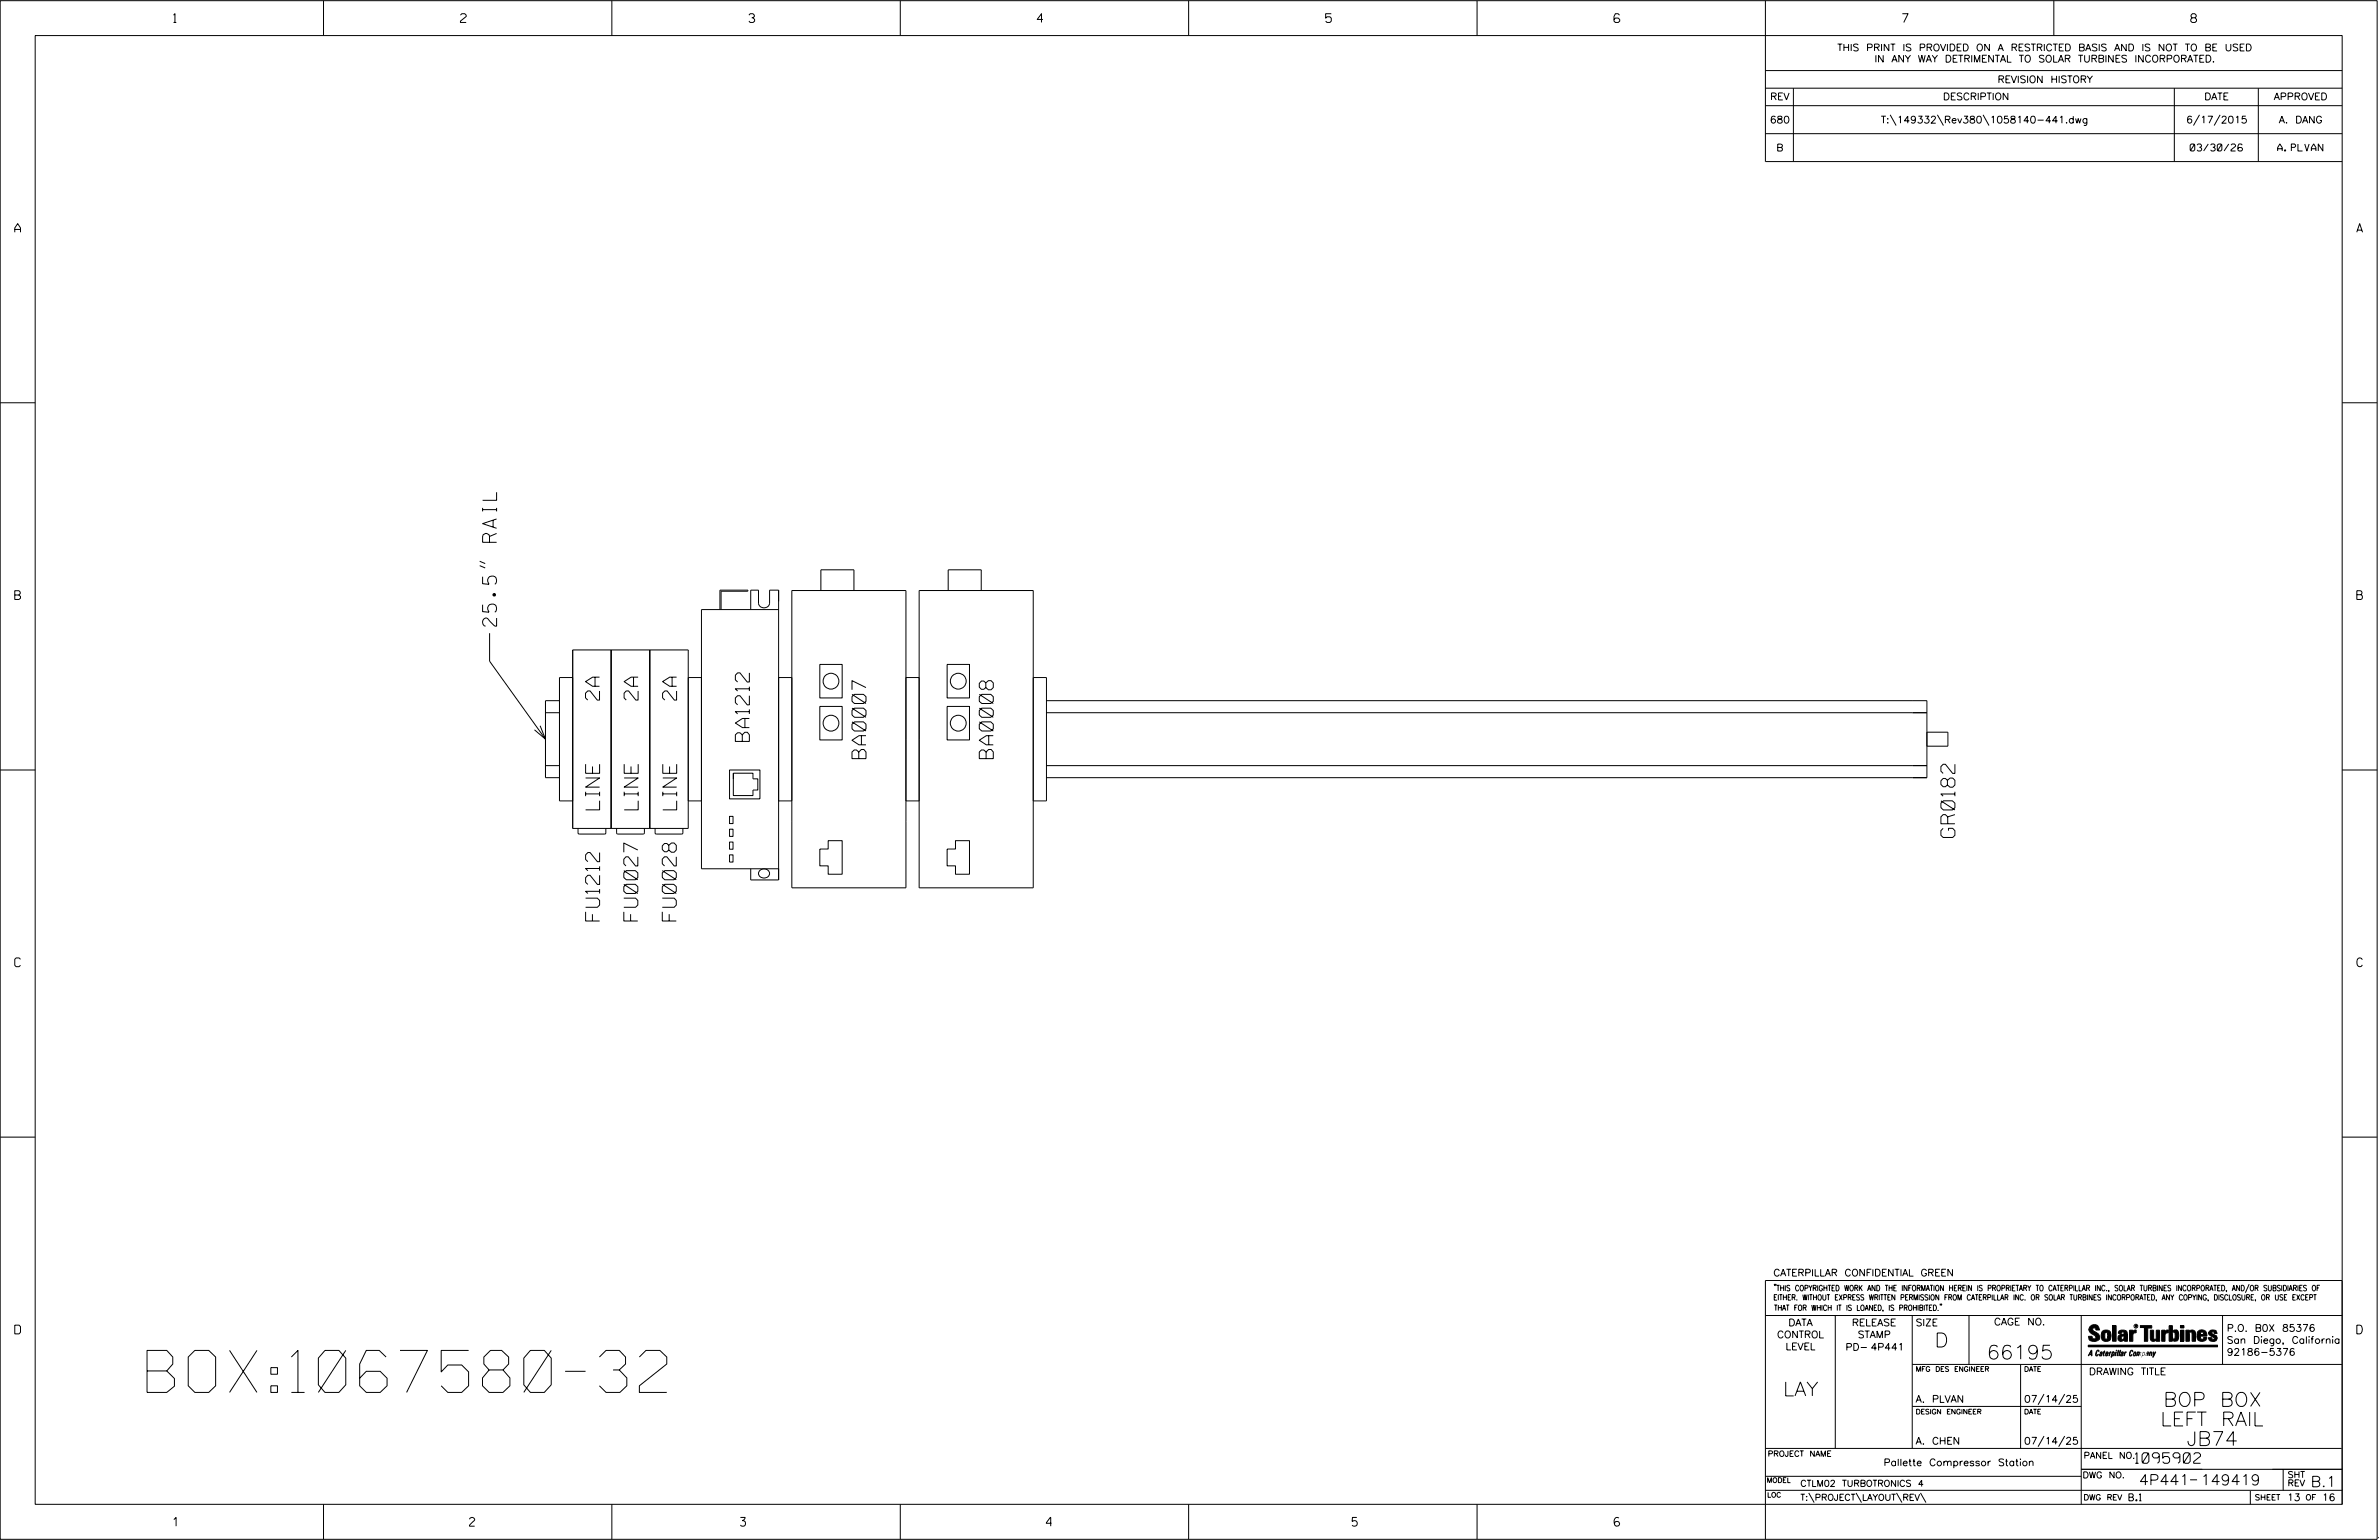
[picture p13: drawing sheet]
<svg xmlns="http://www.w3.org/2000/svg" width="864mm" height="559mm" viewBox="0 0 864 559" stroke-linecap="round" stroke-linejoin="round" font-family="sans-serif">
<defs><g id="words">
<text font-size="15.2" x="53.4" y="505.3">BOX:1067580-32</text>
<g font-size="5.1">
<text x="180.3" y="227.2" transform="rotate(-90 180.3 227.2)">25.5&quot; RAIL</text>
<text x="217.6" y="254" transform="rotate(-90 217.6 254)">2A</text>
<text x="231.6" y="254" transform="rotate(-90 231.6 254)">2A</text>
<text x="245.6" y="254" transform="rotate(-90 245.6 254)">2A</text>
<text x="272" y="269" transform="rotate(-90 272 269)">BA1212</text>
<text x="314.4" y="275.3" transform="rotate(-90 314.4 275.3)">BA0007</text>
<text x="360.6" y="275.3" transform="rotate(-90 360.6 275.3)">BA0008</text>
<text x="217.7" y="293.9" transform="rotate(-90 217.7 293.9)">LINE</text>
<text x="231.7" y="293.9" transform="rotate(-90 231.7 293.9)">LINE</text>
<text x="245.7" y="293.9" transform="rotate(-90 245.7 293.9)">LINE</text>
<text x="709.6" y="303.9" transform="rotate(-90 709.6 303.9)">GR0182</text>
<text x="217.7" y="334.2" transform="rotate(-90 217.7 334.2)">FU1212</text>
<text x="231.5" y="334.2" transform="rotate(-90 231.5 334.2)">FU0027</text>
<text x="245.5" y="334.2" transform="rotate(-90 245.5 334.2)">FU0028</text>
<text x="702.3" y="488.8">D</text>
<text x="721.2" y="493.2">66195</text>
<text x="647.3" y="506.5">LAY</text>
<text x="785.3" y="510.3">BOP BOX</text>
<text x="784.3" y="517.4">LEFT RAIL</text>
<text x="793.8" y="524.5">JB74</text>
</g>
<g font-size="3.8">
<text x="775.1" y="531">1095902</text>
<text x="776.5" y="538.9">4P441</text>
<text x="798.8" y="538.9">149419</text>
<text x="838.8" y="539.5">B.1</text>
</g>
<g font-size="3.2">
<text x="63" y="8.2">1</text>
<text x="167.2" y="8.2">2</text>
<text x="271.8" y="8.2">3</text>
<text x="376.5" y="8.2">4</text>
<text x="481.2" y="8.2">5</text>
<text x="690.6" y="8.2">7</text>
<text x="795.3" y="8.2">8</text>
<text x="5.4" y="84.3">A</text>
<text x="855.5" y="84.3">A</text>
<text x="5.4" y="217.5">B</text>
<text x="855.6" y="217.5">B</text>
<text x="5.4" y="350.8">C</text>
<text x="855.6" y="350.8">C</text>
<text x="5.4" y="484">D</text>
<text x="855.6" y="484">D</text>
<text x="62.8" y="553.8">1</text>
<text x="170.4" y="553.8">2</text>
<text x="268.8" y="553.8">3</text>
<text x="379.8" y="553.8">4</text>
<text x="490.8" y="553.8">5</text>
<text x="585.9" y="553.8">6</text>
</g>
<g font-size="2.5">
<text x="666.9" y="18.5">THIS PRINT IS PROVIDED ON A RESTRICTED BASIS AND IS NOT TO BE USED</text>
<text x="680.5" y="22.6">IN ANY WAY DETRIMENTAL TO SOLAR TURBINES INCORPORATED.</text>
<text x="725.1" y="30">REVISION HISTORY</text>
<text x="642.6" y="36.3">REV</text>
<text x="705.3" y="36.3">DESCRIPTION</text>
<text x="800.2" y="36.3">DATE</text>
<text x="825.4" y="36.3">APPROVED</text>
<text x="642.5" y="44.7">680</text>
<text x="682.8" y="44.7">T:\149332\Rev380\1058140-441.dwg</text>
<text x="793.6" y="44.7">6/17/2015</text>
<text x="827.3" y="44.7">A. DANG</text>
<text x="644.8" y="54.8">B</text>
<text x="795.1" y="54.8">03/30/26</text>
<text x="826.8" y="54.8">A. PLVAN</text>
<text x="643.8" y="463">CATERPILLAR CONFIDENTIAL GREEN</text>
<text x="645.1" y="485.5">CONTROL</text>
<text x="649.2" y="481.1">DATA</text>
<text x="672.3" y="481.1">RELEASE</text>
<text x="674.4" y="485.5">STAMP</text>
<text x="695.4" y="481.1">SIZE</text>
<text x="723.8" y="480.8">CAGE NO.</text>
<text x="808.4" y="483.1">P.O. B0X 85376</text>
<text x="648.2" y="489.8">LEVEL</text>
<text x="669.9" y="490">PD- 4P441</text>
<text x="808.4" y="487.5">San Diego, California</text>
<text x="808.4" y="491.8">92186-5376</text>
<text x="758.3" y="498.9">DRAWING TITLE</text>
<text x="695.4" y="508.9">A. PLVAN</text>
<text x="734.8" y="508.9">07/14/25</text>
<text x="695.4" y="524.1">A. CHEN</text>
<text x="734.8" y="524.1">07/14/25</text>
<text x="683.7" y="531.9">Pallette Compressor Station</text>
<text x="772.8" y="544.6">B.1</text>
<text x="830.2" y="544.6">13</text>
<text x="842.9" y="544.6">16</text>
</g>
<g font-size="2.3">
<text x="756.4" y="529.2">PANEL NO.</text>
<text x="653.5" y="539.4">CTLM02 TURBOTRONICS 4</text>
<text x="756" y="536.3">DWG NO.</text>
<text x="830.4" y="539.3">REV</text>
<text x="830.4" y="536.2">SHT</text>
<text x="653.5" y="544.5">T:\PROJECT\LAYOUT\REV\</text>
</g>
<g font-size="2">
<text x="643.8" y="468.4">&quot;THIS COPYRIGHTED WORK AND THE INFORMATION HEREIN IS PROPRIETARY TO CATERPILLAR INC., SOLAR TURBINES INCORPORATED, AND/OR SUBSIDIARIES OF</text>
<text x="643.8" y="471.8">EITHER. WITHOUT EXPRESS WRITTEN PERMISSION FROM CATERPILLAR INC. OR SOLAR TURBINES INCORPORATED, ANY COPYING, DISCLOSURE, OR USE EXCEPT</text>
<text x="644" y="475.6">THAT FOR WHICH IT IS LOANED, IS PROHIBITED.&quot;</text>
<text x="641.7" y="528.5">PROJECT NAME</text>
<text x="756.3" y="544.3">DWG REV</text>
<text x="818.5" y="544.3">SHEET</text>
<text x="836.9" y="544.3">OF</text>
</g>
<g font-size="1.8">
<text x="695.4" y="497.6">MFG DES ENGINEER</text>
<text x="734.8" y="497.6">DATE</text>
<text x="695.4" y="513.1">DESIGN ENGINEER</text>
<text x="734.8" y="513.1">DATE</text>
<text x="641.3" y="538">MODEL</text>
<text x="641.5" y="543.3">LOC</text>
</g>
<text font-size=".9" x="775.1" y="481.7">R</text>
</g></defs>
<g fill="none" stroke="#000" stroke-width=".36">
<path d="M.1 .2h862.8v558.4h-862.8zM12.8 12.9h837.4v533h-837.4zM117.4 .2v12.7M222.1 .2v12.7M326.8 .2v12.7M431.5 .2v12.7M536.2 .2v12.7M587.9 5.5l-.5-.5h-1l-.5 1v1.7l.5 .4h1l.6-.4v-.6l-.6-.5h-1l-.5 .5M640.9 .2v58.4h209.3M745.6 .2v12.7M640.9 25.6h209.3M640.9 32h209.3"/>
<path d="M640.9 38.3h209.3M651 32v26.6M789.3 32v26.6M819.8 32v26.6M640.9 48.5h209.3M686.2 41.7l2.1 3.8M703.3 41.7l2.2 3.8M719.9 41.7l2.1 3.8M798.4 41.7l-2.1 3.8M805.9 41.7l-2.1 3.8M.1 146.2h12.7M850.2 146.2h12.7"/>
<path d="M174.1 205.2l2 .9M174.1 203.7l2 .8M271.5 214.5h-9.7v6.7M271.5 214.5v-.4h-10.2v7.1M298 214.3v-7.5h12v7.5M344.2 214.3v-7.5h12v7.5M177.7 229.8v10.1l20.3 28.3M207.9 235.8h41.9v64.8h-41.9zM221.9 235.8v64.8M235.9 235.8v64.8M272.5 221.2v-7.1h2.8v4.8a2.04 2.04 0 0 0 2.1 1.7 2.04 2.04 0 0 0 2-1.7v-4.8h3.2v105.2h-10.1v-4.1M282.6 221.2h-28v94h28"/>
<path d="M198 258.6h5.1M203.1 254.2h-5.1v28h5.1M207.9 245.9h-4.8v44.7h4.8M249.8 245.9h4.8M282.6 245.9h4.8v76.3h41.5v-76.3h4.8v76.3h41.4v-76.3h4.8v44.7h-4.8M297.6 256.3h8.1v12.2h-8.1zM297.6 241.1h8.1v12.2h-8.1zM343.8 256.3h8.1v12.2h-8.1zM343.8 241.1h8.1v12.2h-8.1zM379.9 254.2h319.6v28h-319.6M379.9 258.6h319.6M.1 279.4h12.7"/>
<path d="M196.1 263.3l1.9 4.9-4-3.4M198 277.8h5.1M264.8 279.4h11.1v10.5h-11.1zM287.4 268.2v-53.9h41.5v53.9M333.7 268.2v-53.9h41.4v53.9M379.9 277.8h319.6M699.5 265.7h7.6v5.1h-7.6M850.2 279.4h12.7M249.8 290.6h4.8M264.8 296.2h1.3v2.6h-1.3zM266.2 280.6v8.1h7.1v-2h1.8v-4.1h-1.8v-2h-7.1v2.1M282.6 290.6h4.8"/>
<path d="M328.9 290.6h4.8M209.8 300.6v1.6l.5 .4h9.2l.4-.4v-1.6M223.8 300.6v1.6l.4 .4h9.3l.4-.4v-1.6M237.8 300.6v1.6l.4 .4h9.3l.4-.4v-1.6M264.8 300.9h1.3v2.6h-1.3zM264.8 305.5h1.3v2.7h-1.3zM264.8 310.2h1.3v2.6h-1.3zM275.7 316a1.91 1.91 0 0 1 2.5-.6 1.91 1.91 0 0 1 .8 2.5 1.98 1.98 0 0 1-2.4 .6 1.98 1.98 0 0 1-1.1-2.2zM300.6 305h5.1v12.2h-5.1v-3h-3v-6.1h3zM346.9 305h5v12.2h-5v-3h-3.1v-6.1h3.1zM.1 412.6h12.7M850.2 412.6h12.7"/>
<path d="M640.9 477.3h209.3M644.2 466.1l-.1 .4M644.7 466.1l-.2 .4M666.2 477.3v48.3M694.2 477.3v48.3M704.4 473.3l-.1 .4M704.8 473.3l-.1 .4M714.8 477.3v17.8M755.5 477.3v68.6M806.8 477.3v17.8M816.5 466l-1.4 3.1M850.2 464.6h-209.3v94"/>
<path d="M850.2 464.8v81.1M694.2 495.1h156M733.5 495.1v30.5M758.6 481.4a2.02 2.02 0 0 1 3.1-.1l.5 1.3h-1.3l-.2-.6-.4-.2-.6 .1-.1 .4 .4 .7a2.46 2.46 0 0 1 2.2 2.9 2.83 2.83 0 0 1-3.8 .3l-.3-1.3h1.3l.2 .7 .6 .3 .5-.2 .2-.5-.4-.6-1.9-1.2-.4-.9zM759.2 491.3h-.7l.7-1.2v1.9h.2l-.1-2.1-1.3 2.1 .5-.5h.7M761.3 490l.3-.2 .4 .3-.1 .3-.3-.4-.4 .3-.3 1.6h.4l.4-.5-.3 .6-.4 .1-.3-.4zM762.6 490.6l.5-.1-.1 1.4h-.9a.74 .74 0 0 1 .9-.8l-.3 .7-.5 .1 .2-.5 .6-.2v-.5l-.7 .2zM763 483.2a2.17 2.17 0 0 1 3.1 0l.3 1.4-.3 1.5a2.17 2.17 0 0 1-3.1 0l-.3-1.5zM763.6 490.5l.4-.4 .2 .6h-.3l-.3 .9 .2 .4-.3-.1zM764.1 483.7l.5-.4 .4 .3v2.2l-.4 .2-.5-.2zM764.6 491.1l.6 .2v-.7l-.4-.1-.4 .6-.1 .8h.6M764.6 491.1l-.1 .8h.4"/>
<path d="M764.6 482.6v.8M764.8 490.7l.4 .1v.3h-.6zM765 491.5l-.1 .4zM766 490.5l-.5 1.5zM766 490.8l.4-.3-.4 .4M766.9 481h1.3v5.7h-1.3zM767 490.8l.5 .1-.3 .8-.4 .2zM767.3 490.5h-.5l-.5 2M767.3 490.5a.8 .8 0 0 1 .2 1 .8 .8 0 0 1-.9 .4l-.1 .6M767.3 490.5l-.1 .2M768.1 490.5l-.4 1.5zM768.2 489.9h.3l-.1 .2h-.2z"/>
<path d="M769 489.9l-.5 2.1zM769.7 489.9l-.6 2.1zM770.1 491.4l.5-.3-.5 .8zM770.4 491.9h.1M770.6 491.1l.1-.4-.7 .2 .1-.3 .6-.1 .2 .3-.5 1.1M770.6 491.1a.74 .74 0 0 0-.8 .8h.6M771 484.8h-.7l-.3 .6 .4 .7 .5-.3 .1-2.4h-.8l-.1 .4h-1.2a1.71 1.71 0 0 1 1.8-1.3 1.71 1.71 0 0 1 1.6 1.4v2.8h-1.1l-.1-.6M771 484.2l-1.5 .1a1.41 1.41 0 0 0 0 2.4l.5 .1 1.1-.7M771.2 486.1h-.1M771.4 490.5l.1 .3 .4-.3-.9 1.5zM771.5 490.8h.1M773 482.7h1.2v.5l.5-.5 .7-.1v1h-.6l-.5 .4-.1 2.7h-1.2z"/>
<path d="M773.3 490.3l.6-.4 .4 .2-.1 .4-.3-.4a1.28 1.28 0 0 0-.5 1.8l.6-.4-.1 .4-.8 .1zM774.7 490.8l.5-.3a.88 .88 0 0 1 .2 .9 .88 .88 0 0 1-.7 .7l-.2-.2zM774.8 490.9h.5l-.3 1h-.3l-.2-.2zM775.2 490.5l-.1 .2M776.8 481h4.3v.9h-1.5v4.8h-1.3M776.8 490.6l-.8 .2v-.3l-.4 1.5 .8-1.3v1.3l.3-1.2M779.3 491.1h.4M779.6 490.5h.3l-.3 1.4M779.6 490.7h.2l-.1 .4M779.7 491.1l-.1 .4M779.7 491.1l-.4 .2M780.1 492l.4-1.5 .1 .3 .3-.3 .3 .2-.3 1.3v-1.3l-.7 1.3"/>
<path d="M780.6 482.7h1.2v2.7l.1 .4 .4 .3 .4-.7v-2.7h1.2l.1 4h-1.3v-.5l-1.1 .6-.7-.3-.3-.7zM781.6 492.5l1-2-.8 1.3-.2-1.3-.2 2M784.7 482.7h1.2v.5l.5-.5 .7-.1v1h-.5l-.6 .4-.1 2.7h-1.2zM787.4 481h1.2v2a1.4 1.4 0 0 1 2.2 .2l.1 1.4-.4 1.9-1.5 .1-.4-.5v-1l.5 .9 .5-.3v-2.1l-.5-.4-.5 .7v2.8h-1.2zM791.5 482.7h1.3v4h-1.3zM791.5 481h1.3v.9h-1.3zM793.5 482.7h1.3v.4l.7-.5 1.1 .2 .4 .6v3.3h-1.2l-.3-3.4-.7 .2v3.2h-1.3zM794.8 483.1h.1M797.7 483.2a1.92 1.92 0 0 1 2.4-.5 1.92 1.92 0 0 1 1 2.1h-2.3v.8l.6 .5 .5-.3v-.5h1.2a1.83 1.83 0 0 1-2.1 1.4 1.83 1.83 0 0 1-1.5-2.1zM798.8 484.2v.6M799.1 483.4h.6l.2 .8h-1.1zM804.6 482.9a1.84 1.84 0 0 0-2.9 .8 3.3 3.3 0 0 0 2.2 1.9l-.5 .5-.4-.3-.1-.4h-1.2l.1 .6a1.92 1.92 0 0 0 2.9 .4"/>
<path d="M804.9 483.8h-1.2l-.2-.6-.5 .1-.1 .3 .1 .3 1.8 .9M805.1 488.1h-47.1v.6h47.1M694.2 510.3h61.3M742 505.8l-2.2 3.9M749.5 505.8l-2.2 3.9M640.9 525.6h209.2M640.9 535.7h114.6M742 521.1l-2.2 3.8M749.5 521.1l-2.2 3.8M755.5 533.2h94.7M795 537h2.6M828.8 533.2v7.6"/>
<path d="M117.4 545.9v12.7M222.1 545.9v12.7M326.8 545.9v12.7M431.5 545.9v12.7M536.2 545.9v12.7M640.9 540.8h209.3M656.6 541.7l2 3.5M673.8 541.7l1.9 3.5M688.4 541.7l2 3.5M697.2 541.7l1.9 3.5M816.9 541v4.9M863.5 558h.1"/>
<circle cx="301.7" cy="247.2" r="2.87"/>
<circle cx="347.9" cy="247.2" r="2.87"/>
<circle cx="301.7" cy="262.4" r="2.87"/>
<circle cx="347.9" cy="262.4" r="2.87"/>
<circle cx="775.4" cy="481.2" r=".69"/>
</g>
<g fill="#000">
<path d="M768.1 490.5l-.4 1.5zM768.2 489.9h.3l-.1 .2h-.2zM769 489.9l-.5 2.1zM769.7 489.9l-.6 2.1zM791.5 481h1.3v.9h-1.3zM791.5 482.7h1.3v4h-1.3zM758 488.1h47.1v.6h-47.1z"/>
<path d="M759.2 489.9l-1.2 2.1 .5-.5h.7v.5h.2zM759.2 490.1v1.2h-.7z" fill-rule="evenodd"/>
<path d="M758.6 481.4a2.02 2.02 0 0 1 3.1-.1l.5 1.3h-1.3l-.2-.6-.4-.2-.6 .1-.1 .4 .4 .7a2.46 2.46 0 0 1 2.2 2.9 2.83 2.83 0 0 1-3.8 .3l-.3-1.3h1.3l.2 .7 .6 .3 .5-.2 .2-.5-.4-.6-1.9-1.2-.4-.9z" fill-rule="evenodd"/>
<path d="M761.3 490l.3-.2 .4 .3-.1 .3-.3-.4-.4 .3-.3 1.6h.4l.4-.5-.3 .6-.4 .1-.3-.4z" fill-rule="evenodd"/>
<path d="M762.6 490.6l.5-.1-.1 1.4h-.9a.74 .74 0 0 1 .9-.8l-.6 .3-.2 .5 .5-.1 .3-.6v-.5l-.7 .2z" fill-rule="evenodd"/>
<path d="M763.6 490.5l.4-.4 .2 .6h-.3l-.3 .9 .2 .4-.3-.1z" fill-rule="evenodd"/>
<path d="M764.8 490.5l.5 .3-.1 .5h-.6l.6-.2v-.3l-.4-.1-.3 1.2h.4l.3-.4-.6 .6-.3-.2v-.4z" fill-rule="evenodd"/>
<path d="M763 483.2a2.17 2.17 0 0 1 3.1 0l.3 1.4-.3 1.5a2.17 2.17 0 0 1-3.1 0l-.3-1.5zM764.1 483.7v2.1l.5 .2 .4-.2v-2.2l-.4-.3z" fill-rule="evenodd"/>
<path d="M766 490.5v.3l.4-.1-.4 .2-.5 1.1z" fill-rule="evenodd"/>
<path d="M766.8 490.5l-.5 2 .3-.6a.71 .71 0 0 0 .9-.5 .71 .71 0 0 0-.4-.9zM767 490.8l.5 .1-.3 .8-.4 .2z" fill-rule="evenodd"/>
<path d="M766.9 481h1.3v5.7h-1.3z" fill-rule="evenodd"/>
<path d="M770.1 490.6l.6-.1 .2 .3-.4 1.2-.5 .1-.2-.5 .3-.5h.5l-.7 .5v.3l.4-.1 .4-.9-.5-.2-.2 .2z" fill-rule="evenodd"/>
<path d="M769.4 482.8l-.5 1h1.2l.1-.4h.8v.8l-1.5 .1a1.41 1.41 0 0 0 0 2.4l.5 .1 1.1-.7 .1 .6h1.1v-2.8a1.79 1.79 0 0 0-2.4-1.2zM770.3 484.8h.7l-.1 1-.5 .3-.4-.7z" fill-rule="evenodd"/>
<path d="M771.4 490.5l.1 .3 .4-.3-.9 1.5z" fill-rule="evenodd"/>
<path d="M773 482.7h1.2v.5l.5-.5 .7-.1v1h-.6l-.5 .4-.1 2.7h-1.2z" fill-rule="evenodd"/>
<path d="M773.3 490.3l.6-.4 .4 .2-.1 .4-.3-.4a1.28 1.28 0 0 0-.5 1.8l.6-.4-.3 .5h-.6z" fill-rule="evenodd"/>
<path d="M774.7 490.8l-.2 1.1h.7a.96 .96 0 0 0 0-1.4zM774.8 490.9h.5l-.1 .6-.5 .4-.2-.2z" fill-rule="evenodd"/>
<path d="M776 490.5v.3l.4-.3 .2 .3 .7-.2-.3 1.4v-1.3l-.6 1.3v-1.3l-.8 1.3z" fill-rule="evenodd"/>
<path d="M776.8 481h4.3v.9h-1.5v4.8h-1.3v-4.8h-1.5z" fill-rule="evenodd"/>
<path d="M777.9 490.5l-.5 2 .3-.6a.71 .71 0 0 0 .9-.5 .71 .71 0 0 0-.4-.9zM778.1 490.8l.3-.1 .1 .4-.5 .8-.2-.5z" fill-rule="evenodd"/>
<path d="M779.3 490.6l.6-.1-.3 1.5-.7-.1a.67 .67 0 0 1 .8-.8l-.6 .3-.1 .5 .4-.1 .4-.9-.4-.2-.3 .2z" fill-rule="evenodd"/>
<path d="M780.5 490.5l.1 .3 .3-.3 .3 .2-.3 1.3v-1.3l-.8 1.3z" fill-rule="evenodd"/>
<path d="M780.6 482.7h1.2v2.7l.1 .4 .4 .3 .4-.7v-2.7h1.2l.1 4h-1.3v-.5l-1.1 .6-.7-.3-.3-.7z" fill-rule="evenodd"/>
<path d="M781.6 490.5l.2 1.3 .8-1.3-1.2 2z" fill-rule="evenodd"/>
<path d="M784.7 482.7h1.2v.5l.5-.5 .7-.1v1h-.5l-.6 .4-.1 2.7h-1.2z" fill-rule="evenodd"/>
<path d="M787.4 481h1.2v2a1.4 1.4 0 0 1 2.2 .2l.1 1.4-.4 1.9-1.5 .1-.4-.5v-1l.5 .9 .5-.3v-2.1l-.5-.4-.5 .7v2.8h-1.2z" fill-rule="evenodd"/>
<path d="M793.5 482.7h1.3v.4a1.29 1.29 0 0 1 2.2 .3v3.3h-1.2l-.3-3.4-.7 .2v3.2h-1.3z" fill-rule="evenodd"/>
<path d="M797.7 483.2a1.92 1.92 0 0 1 2.4-.5 1.92 1.92 0 0 1 1 2.1h-2.3v.8l.6 .5 .5-.3v-.5h1.2a1.83 1.83 0 0 1-2.1 1.4 1.83 1.83 0 0 1-1.5-2.1zM799.1 483.4l-.3 .8h1.1l-.2-.8z" fill-rule="evenodd"/>
<path d="M801.9 483.2a1.94 1.94 0 0 1 3 .1v.5h-1.2l-.2-.6-.5 .1-.1 .3 .1 .3 1.8 .9a1.2 1.2 0 0 1 .1 1.3 1.2 1.2 0 0 1-1.2 .7l-1.6-.4-.4-1h1.2l.1 .4 .4 .3 .5-.5a3.3 3.3 0 0 1-2.2-1.9z" fill-rule="evenodd"/>
<circle cx="761.4" cy="492" r=".07"/>
<circle cx="762.2" cy="485.1" r=".07"/>
<circle cx="769.3" cy="492" r=".07"/>
<circle cx="773.1" cy="486.7" r=".07"/>
<circle cx="791.5" cy="486.7" r=".07"/>
<circle cx="791.5" cy="481" r=".07"/>
<circle cx="794.8" cy="486.7" r=".07"/>
</g>
<use href="#words"/>
</svg>
